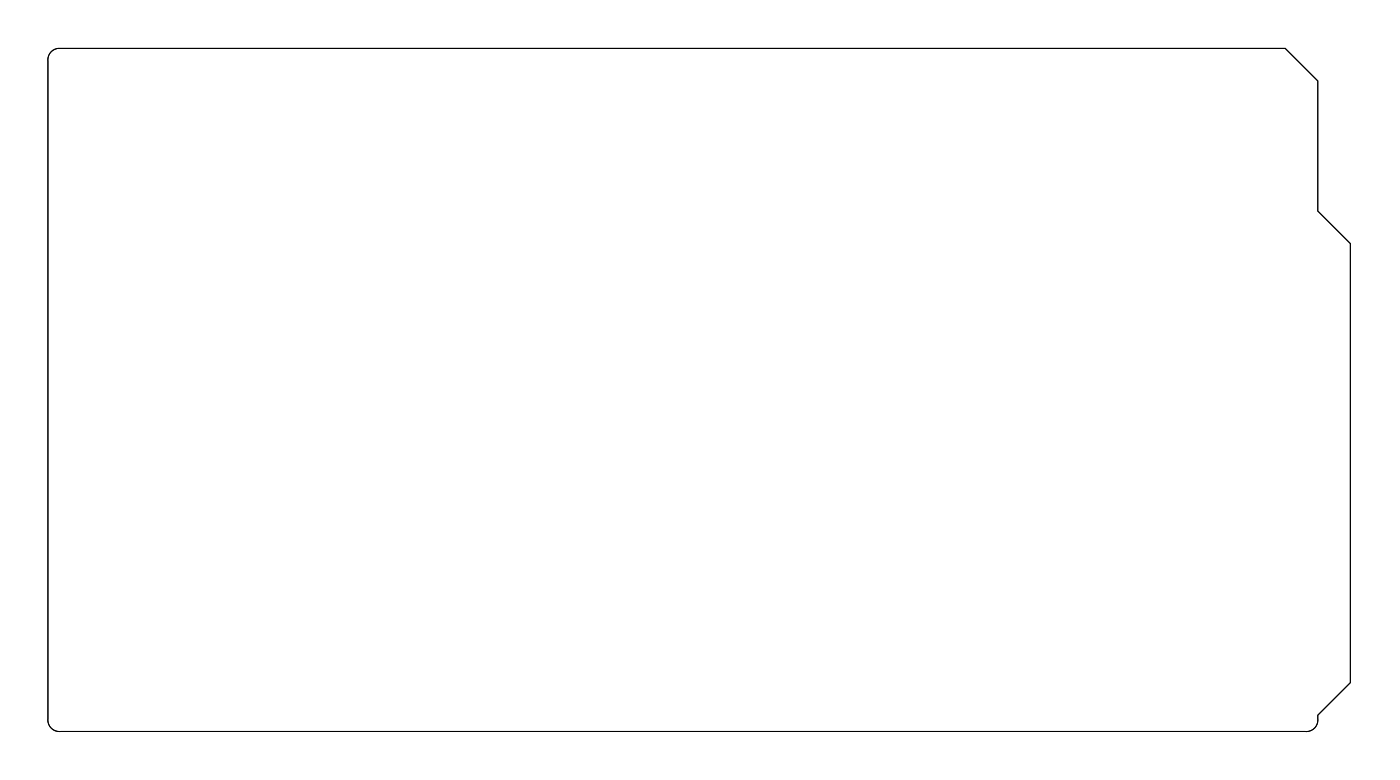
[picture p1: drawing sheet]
<svg xmlns="http://www.w3.org/2000/svg" width="109mm" height="61mm" viewBox="0 0 109 61" stroke-linecap="round" stroke-linejoin="round" font-family="sans-serif">
<path d="M3.9 4.1l.3-.2 .3-.1h95.6l2.5 2.5v10.1l2.5 2.5v34.2l-2.5 2.5a.97 .97 0 0 1-1 1.3h-96.9a.9 .9 0 0 1-1-1v-51.1l.1-.4z" fill="none" stroke="#000" stroke-width=".08"/>
<path d="M3.9 4.1l.3-.2 .3-.1h95.6l2.5 2.5v10.1l2.5 2.5v34.2l-2.5 2.5v.3a.89 .89 0 0 1-1 1h-96.9a.89 .89 0 0 1-1-1v-51.1l.1-.4zM3.9 4.1l-.1 .3-.1 .4v51.3a.9 .9 0 0 0 1 .8h97.1a1.02 1.02 0 0 0 .8-1.3l2.5-2.5v-34.2l-2.5-2.5v-10.1l-2.5-2.5h-95.6l-.3 .1z" fill="#000"/>
<circle cx="30.1" cy="12.4" r=".35" fill="#fff"/>
<circle cx="30.1" cy="12.4" r=".35" fill="none" stroke="#fff" stroke-width=".55"/>
<circle cx="20.9" cy="27.6" r=".35" fill="#fff"/>
<circle cx="20.9" cy="27.6" r=".35" fill="none" stroke="#fff" stroke-width=".55"/>
<circle cx="44.4" cy="41.9" r=".35" fill="#fff"/>
<circle cx="44.4" cy="41.9" r=".35" fill="none" stroke="#fff" stroke-width=".55"/>
<circle cx="19" cy="34.2" r=".74" fill="#fff"/>
<circle cx="19" cy="34.2" r=".74" fill="none" stroke="#fff" stroke-width=".76" stroke-linecap="butt"/>
<circle cx="16.4" cy="34.2" r=".74" fill="#fff"/>
<circle cx="16.4" cy="34.2" r=".74" fill="none" stroke="#fff" stroke-width=".76" stroke-linecap="butt"/>
<circle cx="13.9" cy="34.2" r=".74" fill="#fff"/>
<circle cx="13.9" cy="34.2" r=".74" fill="none" stroke="#fff" stroke-width=".76" stroke-linecap="butt"/>
<circle cx="11.4" cy="34.2" r=".74" fill="#fff"/>
<circle cx="11.4" cy="34.2" r=".74" fill="none" stroke="#fff" stroke-width=".76" stroke-linecap="butt"/>
<circle cx="16.4" cy="19" r=".74" fill="#fff"/>
<circle cx="16.4" cy="19" r=".74" fill="none" stroke="#fff" stroke-width=".76" stroke-linecap="butt"/>
<circle cx="16.4" cy="21.5" r=".74" fill="#fff"/>
<circle cx="16.4" cy="21.5" r=".74" fill="none" stroke="#fff" stroke-width=".76" stroke-linecap="butt"/>
<circle cx="16.4" cy="24.1" r=".74" fill="#fff"/>
<circle cx="16.4" cy="24.1" r=".74" fill="none" stroke="#fff" stroke-width=".76" stroke-linecap="butt"/>
<circle cx="24.1" cy="19" r=".74" fill="#fff"/>
<circle cx="24.1" cy="19" r=".74" fill="none" stroke="#fff" stroke-width=".76" stroke-linecap="butt"/>
<circle cx="26.6" cy="19" r=".74" fill="#fff"/>
<circle cx="26.6" cy="19" r=".74" fill="none" stroke="#fff" stroke-width=".76" stroke-linecap="butt"/>
<circle cx="29.1" cy="19" r=".74" fill="#fff"/>
<circle cx="29.1" cy="19" r=".74" fill="none" stroke="#fff" stroke-width=".76" stroke-linecap="butt"/>
<circle cx="31.7" cy="19" r=".74" fill="#fff"/>
<circle cx="31.7" cy="19" r=".74" fill="none" stroke="#fff" stroke-width=".76" stroke-linecap="butt"/>
<path d="M10.6 8.1h1.5v1.5h-1.5z" fill="#fff"/>
<path d="M10.6 8.1h1.5v1.5h-1.5z" fill="none" stroke="#fff" stroke-width=".76" stroke-linecap="butt"/>
<circle cx="11.4" cy="8.8" r=".76" fill="#fff"/>
<circle cx="11.4" cy="8.8" r=".76" fill="none" stroke="#fff" stroke-width=".76" stroke-linecap="butt"/>
<circle cx="11.4" cy="12.3" r=".76" fill="#fff"/>
<circle cx="11.4" cy="12.3" r=".76" fill="none" stroke="#fff" stroke-width=".76" stroke-linecap="butt"/>
<circle cx="39.3" cy="19" r=".74" fill="#fff"/>
<circle cx="39.3" cy="19" r=".74" fill="none" stroke="#fff" stroke-width=".76" stroke-linecap="butt"/>
<circle cx="39.3" cy="21.5" r=".74" fill="#fff"/>
<circle cx="39.3" cy="21.5" r=".74" fill="none" stroke="#fff" stroke-width=".76" stroke-linecap="butt"/>
<circle cx="85" cy="41.9" r=".74" fill="#fff"/>
<circle cx="85" cy="41.9" r=".74" fill="none" stroke="#fff" stroke-width=".76" stroke-linecap="butt"/>
<circle cx="85" cy="39.3" r=".74" fill="#fff"/>
<circle cx="85" cy="39.3" r=".74" fill="none" stroke="#fff" stroke-width=".76" stroke-linecap="butt"/>
<circle cx="85" cy="36.8" r=".74" fill="#fff"/>
<circle cx="85" cy="36.8" r=".74" fill="none" stroke="#fff" stroke-width=".76" stroke-linecap="butt"/>
<circle cx="46.9" cy="29.2" r=".7" fill="#fff"/>
<circle cx="46.9" cy="29.2" r=".7" fill="none" stroke="#fff" stroke-width=".76" stroke-linecap="butt"/>
<circle cx="36.8" cy="29.2" r=".7" fill="#fff"/>
<circle cx="36.8" cy="29.2" r=".7" fill="none" stroke="#fff" stroke-width=".76" stroke-linecap="butt"/>
<circle cx="79.9" cy="54.6" r=".71" fill="#fff"/>
<circle cx="79.9" cy="54.6" r=".71" fill="none" stroke="#fff" stroke-width=".69" stroke-linecap="butt"/>
<circle cx="39.3" cy="54.6" r=".71" fill="#fff"/>
<circle cx="39.3" cy="54.6" r=".71" fill="none" stroke="#fff" stroke-width=".69" stroke-linecap="butt"/>
<circle cx="82.5" cy="54.6" r=".71" fill="#fff"/>
<circle cx="82.5" cy="54.6" r=".71" fill="none" stroke="#fff" stroke-width=".69" stroke-linecap="butt"/>
<circle cx="85" cy="54.6" r=".71" fill="#fff"/>
<circle cx="85" cy="54.6" r=".71" fill="none" stroke="#fff" stroke-width=".69" stroke-linecap="butt"/>
<circle cx="87.6" cy="54.6" r=".71" fill="#fff"/>
<circle cx="87.6" cy="54.6" r=".71" fill="none" stroke="#fff" stroke-width=".69" stroke-linecap="butt"/>
<circle cx="90.1" cy="54.6" r=".71" fill="#fff"/>
<circle cx="90.1" cy="54.6" r=".71" fill="none" stroke="#fff" stroke-width=".69" stroke-linecap="butt"/>
<circle cx="97.7" cy="19" r=".71" fill="#fff"/>
<circle cx="97.7" cy="19" r=".71" fill="none" stroke="#fff" stroke-width=".69" stroke-linecap="butt"/>
<circle cx="92.6" cy="54.6" r=".71" fill="#fff"/>
<circle cx="92.6" cy="54.6" r=".71" fill="none" stroke="#fff" stroke-width=".69" stroke-linecap="butt"/>
<circle cx="95.2" cy="54.6" r=".71" fill="#fff"/>
<circle cx="95.2" cy="54.6" r=".71" fill="none" stroke="#fff" stroke-width=".69" stroke-linecap="butt"/>
<circle cx="40.3" cy="6.3" r=".71" fill="#fff"/>
<circle cx="40.3" cy="6.3" r=".71" fill="none" stroke="#fff" stroke-width=".69" stroke-linecap="butt"/>
<circle cx="54.5" cy="54.6" r=".71" fill="#fff"/>
<circle cx="54.5" cy="54.6" r=".71" fill="none" stroke="#fff" stroke-width=".69" stroke-linecap="butt"/>
<circle cx="57.1" cy="54.6" r=".71" fill="#fff"/>
<circle cx="57.1" cy="54.6" r=".71" fill="none" stroke="#fff" stroke-width=".69" stroke-linecap="butt"/>
<circle cx="59.6" cy="54.6" r=".71" fill="#fff"/>
<circle cx="59.6" cy="54.6" r=".71" fill="none" stroke="#fff" stroke-width=".69" stroke-linecap="butt"/>
<circle cx="62.2" cy="54.6" r=".71" fill="#fff"/>
<circle cx="62.2" cy="54.6" r=".71" fill="none" stroke="#fff" stroke-width=".69" stroke-linecap="butt"/>
<circle cx="97.7" cy="39.3" r=".71" fill="#fff"/>
<circle cx="97.7" cy="39.3" r=".71" fill="none" stroke="#fff" stroke-width=".69" stroke-linecap="butt"/>
<circle cx="64.7" cy="54.6" r=".71" fill="#fff"/>
<circle cx="64.7" cy="54.6" r=".71" fill="none" stroke="#fff" stroke-width=".69" stroke-linecap="butt"/>
<circle cx="67.2" cy="54.6" r=".71" fill="#fff"/>
<circle cx="67.2" cy="54.6" r=".71" fill="none" stroke="#fff" stroke-width=".69" stroke-linecap="butt"/>
<circle cx="69.8" cy="54.6" r=".71" fill="#fff"/>
<circle cx="69.8" cy="54.6" r=".71" fill="none" stroke="#fff" stroke-width=".69" stroke-linecap="butt"/>
<circle cx="72.3" cy="54.6" r=".71" fill="#fff"/>
<circle cx="72.3" cy="54.6" r=".71" fill="none" stroke="#fff" stroke-width=".69" stroke-linecap="butt"/>
<circle cx="59.6" cy="6.3" r=".71" fill="#fff"/>
<circle cx="59.6" cy="6.3" r=".71" fill="none" stroke="#fff" stroke-width=".69" stroke-linecap="butt"/>
<circle cx="97.7" cy="8.8" r=".71" fill="#fff"/>
<circle cx="97.7" cy="8.8" r=".71" fill="none" stroke="#fff" stroke-width=".69" stroke-linecap="butt"/>
<circle cx="97.7" cy="29.2" r=".71" fill="#fff"/>
<circle cx="97.7" cy="29.2" r=".71" fill="none" stroke="#fff" stroke-width=".69" stroke-linecap="butt"/>
<circle cx="97.7" cy="49.5" r=".71" fill="#fff"/>
<circle cx="97.7" cy="49.5" r=".71" fill="none" stroke="#fff" stroke-width=".69" stroke-linecap="butt"/>
<circle cx="30.2" cy="6.3" r=".71" fill="#fff"/>
<circle cx="30.2" cy="6.3" r=".71" fill="none" stroke="#fff" stroke-width=".69" stroke-linecap="butt"/>
<circle cx="49.5" cy="54.6" r=".71" fill="#fff"/>
<circle cx="49.5" cy="54.6" r=".71" fill="none" stroke="#fff" stroke-width=".69" stroke-linecap="butt"/>
<circle cx="49.5" cy="6.3" r=".71" fill="#fff"/>
<circle cx="49.5" cy="6.3" r=".71" fill="none" stroke="#fff" stroke-width=".69" stroke-linecap="butt"/>
<circle cx="97.7" cy="13.9" r=".71" fill="#fff"/>
<circle cx="97.7" cy="13.9" r=".71" fill="none" stroke="#fff" stroke-width=".69" stroke-linecap="butt"/>
<circle cx="97.7" cy="24.1" r=".71" fill="#fff"/>
<circle cx="97.7" cy="24.1" r=".71" fill="none" stroke="#fff" stroke-width=".69" stroke-linecap="butt"/>
<circle cx="97.7" cy="34.2" r=".71" fill="#fff"/>
<circle cx="97.7" cy="34.2" r=".71" fill="none" stroke="#fff" stroke-width=".69" stroke-linecap="butt"/>
<circle cx="90.1" cy="6.3" r=".71" fill="#fff"/>
<circle cx="90.1" cy="6.3" r=".71" fill="none" stroke="#fff" stroke-width=".69" stroke-linecap="butt"/>
<circle cx="97.7" cy="44.4" r=".71" fill="#fff"/>
<circle cx="97.7" cy="44.4" r=".71" fill="none" stroke="#fff" stroke-width=".69" stroke-linecap="butt"/>
<circle cx="87.6" cy="6.3" r=".71" fill="#fff"/>
<circle cx="87.6" cy="6.3" r=".71" fill="none" stroke="#fff" stroke-width=".69" stroke-linecap="butt"/>
<circle cx="85" cy="6.3" r=".71" fill="#fff"/>
<circle cx="85" cy="6.3" r=".71" fill="none" stroke="#fff" stroke-width=".69" stroke-linecap="butt"/>
<circle cx="82.5" cy="6.3" r=".71" fill="#fff"/>
<circle cx="82.5" cy="6.3" r=".71" fill="none" stroke="#fff" stroke-width=".69" stroke-linecap="butt"/>
<circle cx="79.9" cy="6.3" r=".71" fill="#fff"/>
<circle cx="79.9" cy="6.3" r=".71" fill="none" stroke="#fff" stroke-width=".69" stroke-linecap="butt"/>
<circle cx="77.4" cy="6.3" r=".71" fill="#fff"/>
<circle cx="77.4" cy="6.3" r=".71" fill="none" stroke="#fff" stroke-width=".69" stroke-linecap="butt"/>
<circle cx="74.9" cy="6.3" r=".71" fill="#fff"/>
<circle cx="74.9" cy="6.3" r=".71" fill="none" stroke="#fff" stroke-width=".69" stroke-linecap="butt"/>
<circle cx="72.3" cy="6.3" r=".71" fill="#fff"/>
<circle cx="72.3" cy="6.3" r=".71" fill="none" stroke="#fff" stroke-width=".69" stroke-linecap="butt"/>
<circle cx="25.1" cy="6.3" r=".71" fill="#fff"/>
<circle cx="25.1" cy="6.3" r=".71" fill="none" stroke="#fff" stroke-width=".69" stroke-linecap="butt"/>
<circle cx="35.2" cy="6.3" r=".71" fill="#fff"/>
<circle cx="35.2" cy="6.3" r=".71" fill="none" stroke="#fff" stroke-width=".69" stroke-linecap="butt"/>
<circle cx="45.4" cy="6.3" r=".71" fill="#fff"/>
<circle cx="45.4" cy="6.3" r=".71" fill="none" stroke="#fff" stroke-width=".69" stroke-linecap="butt"/>
<circle cx="34.2" cy="54.6" r=".71" fill="#fff"/>
<circle cx="34.2" cy="54.6" r=".71" fill="none" stroke="#fff" stroke-width=".69" stroke-linecap="butt"/>
<circle cx="44.4" cy="54.6" r=".71" fill="#fff"/>
<circle cx="44.4" cy="54.6" r=".71" fill="none" stroke="#fff" stroke-width=".69" stroke-linecap="butt"/>
<circle cx="64.7" cy="6.3" r=".71" fill="#fff"/>
<circle cx="64.7" cy="6.3" r=".71" fill="none" stroke="#fff" stroke-width=".69" stroke-linecap="butt"/>
<circle cx="54.5" cy="6.3" r=".71" fill="#fff"/>
<circle cx="54.5" cy="6.3" r=".71" fill="none" stroke="#fff" stroke-width=".69" stroke-linecap="butt"/>
<circle cx="97.7" cy="6.3" r=".71" fill="#fff"/>
<circle cx="97.7" cy="6.3" r=".71" fill="none" stroke="#fff" stroke-width=".69" stroke-linecap="butt"/>
<circle cx="97.7" cy="11.4" r=".71" fill="#fff"/>
<circle cx="97.7" cy="11.4" r=".71" fill="none" stroke="#fff" stroke-width=".69" stroke-linecap="butt"/>
<circle cx="97.7" cy="16.5" r=".71" fill="#fff"/>
<circle cx="97.7" cy="16.5" r=".71" fill="none" stroke="#fff" stroke-width=".69" stroke-linecap="butt"/>
<circle cx="97.7" cy="21.5" r=".71" fill="#fff"/>
<circle cx="97.7" cy="21.5" r=".71" fill="none" stroke="#fff" stroke-width=".69" stroke-linecap="butt"/>
<circle cx="97.7" cy="26.6" r=".71" fill="#fff"/>
<circle cx="97.7" cy="26.6" r=".71" fill="none" stroke="#fff" stroke-width=".69" stroke-linecap="butt"/>
<circle cx="97.7" cy="31.7" r=".71" fill="#fff"/>
<circle cx="97.7" cy="31.7" r=".71" fill="none" stroke="#fff" stroke-width=".69" stroke-linecap="butt"/>
<circle cx="97.7" cy="36.8" r=".71" fill="#fff"/>
<circle cx="97.7" cy="36.8" r=".71" fill="none" stroke="#fff" stroke-width=".69" stroke-linecap="butt"/>
<circle cx="97.7" cy="41.9" r=".71" fill="#fff"/>
<circle cx="97.7" cy="41.9" r=".71" fill="none" stroke="#fff" stroke-width=".69" stroke-linecap="butt"/>
<circle cx="97.7" cy="46.9" r=".71" fill="#fff"/>
<circle cx="97.7" cy="46.9" r=".71" fill="none" stroke="#fff" stroke-width=".69" stroke-linecap="butt"/>
<circle cx="22.5" cy="6.3" r=".71" fill="#fff"/>
<circle cx="22.5" cy="6.3" r=".71" fill="none" stroke="#fff" stroke-width=".69" stroke-linecap="butt"/>
<circle cx="27.6" cy="6.3" r=".71" fill="#fff"/>
<circle cx="27.6" cy="6.3" r=".71" fill="none" stroke="#fff" stroke-width=".69" stroke-linecap="butt"/>
<circle cx="32.7" cy="6.3" r=".71" fill="#fff"/>
<circle cx="32.7" cy="6.3" r=".71" fill="none" stroke="#fff" stroke-width=".69" stroke-linecap="butt"/>
<circle cx="37.8" cy="6.3" r=".71" fill="#fff"/>
<circle cx="37.8" cy="6.3" r=".71" fill="none" stroke="#fff" stroke-width=".69" stroke-linecap="butt"/>
<circle cx="42.9" cy="6.3" r=".71" fill="#fff"/>
<circle cx="42.9" cy="6.3" r=".71" fill="none" stroke="#fff" stroke-width=".69" stroke-linecap="butt"/>
<circle cx="31.7" cy="54.6" r=".71" fill="#fff"/>
<circle cx="31.7" cy="54.6" r=".71" fill="none" stroke="#fff" stroke-width=".69" stroke-linecap="butt"/>
<circle cx="36.8" cy="54.6" r=".71" fill="#fff"/>
<circle cx="36.8" cy="54.6" r=".71" fill="none" stroke="#fff" stroke-width=".69" stroke-linecap="butt"/>
<circle cx="41.8" cy="54.6" r=".71" fill="#fff"/>
<circle cx="41.8" cy="54.6" r=".71" fill="none" stroke="#fff" stroke-width=".69" stroke-linecap="butt"/>
<circle cx="46.9" cy="54.6" r=".71" fill="#fff"/>
<circle cx="46.9" cy="54.6" r=".71" fill="none" stroke="#fff" stroke-width=".69" stroke-linecap="butt"/>
<circle cx="67.2" cy="6.3" r=".71" fill="#fff"/>
<circle cx="67.2" cy="6.3" r=".71" fill="none" stroke="#fff" stroke-width=".69" stroke-linecap="butt"/>
<circle cx="62.2" cy="6.3" r=".71" fill="#fff"/>
<circle cx="62.2" cy="6.3" r=".71" fill="none" stroke="#fff" stroke-width=".69" stroke-linecap="butt"/>
<circle cx="57.1" cy="6.3" r=".71" fill="#fff"/>
<circle cx="57.1" cy="6.3" r=".71" fill="none" stroke="#fff" stroke-width=".69" stroke-linecap="butt"/>
<circle cx="52" cy="6.3" r=".71" fill="#fff"/>
<circle cx="52" cy="6.3" r=".71" fill="none" stroke="#fff" stroke-width=".69" stroke-linecap="butt"/>
<circle cx="100.3" cy="6.3" r=".71" fill="#fff"/>
<circle cx="100.3" cy="6.3" r=".71" fill="none" stroke="#fff" stroke-width=".69" stroke-linecap="butt"/>
<circle cx="100.3" cy="8.8" r=".71" fill="#fff"/>
<circle cx="100.3" cy="8.8" r=".71" fill="none" stroke="#fff" stroke-width=".69" stroke-linecap="butt"/>
<circle cx="100.3" cy="11.4" r=".71" fill="#fff"/>
<circle cx="100.3" cy="11.4" r=".71" fill="none" stroke="#fff" stroke-width=".69" stroke-linecap="butt"/>
<circle cx="100.3" cy="13.9" r=".71" fill="#fff"/>
<circle cx="100.3" cy="13.9" r=".71" fill="none" stroke="#fff" stroke-width=".69" stroke-linecap="butt"/>
<circle cx="100.3" cy="16.5" r=".71" fill="#fff"/>
<circle cx="100.3" cy="16.5" r=".71" fill="none" stroke="#fff" stroke-width=".69" stroke-linecap="butt"/>
<circle cx="100.3" cy="19" r=".71" fill="#fff"/>
<circle cx="100.3" cy="19" r=".71" fill="none" stroke="#fff" stroke-width=".69" stroke-linecap="butt"/>
<circle cx="100.3" cy="21.5" r=".71" fill="#fff"/>
<circle cx="100.3" cy="21.5" r=".71" fill="none" stroke="#fff" stroke-width=".69" stroke-linecap="butt"/>
<circle cx="100.3" cy="24.1" r=".71" fill="#fff"/>
<circle cx="100.3" cy="24.1" r=".71" fill="none" stroke="#fff" stroke-width=".69" stroke-linecap="butt"/>
<circle cx="100.3" cy="26.6" r=".71" fill="#fff"/>
<circle cx="100.3" cy="26.6" r=".71" fill="none" stroke="#fff" stroke-width=".69" stroke-linecap="butt"/>
<circle cx="100.3" cy="29.2" r=".71" fill="#fff"/>
<circle cx="100.3" cy="29.2" r=".71" fill="none" stroke="#fff" stroke-width=".69" stroke-linecap="butt"/>
<circle cx="100.3" cy="31.7" r=".71" fill="#fff"/>
<circle cx="100.3" cy="31.7" r=".71" fill="none" stroke="#fff" stroke-width=".69" stroke-linecap="butt"/>
<circle cx="100.3" cy="34.2" r=".71" fill="#fff"/>
<circle cx="100.3" cy="34.2" r=".71" fill="none" stroke="#fff" stroke-width=".69" stroke-linecap="butt"/>
<circle cx="100.3" cy="36.8" r=".71" fill="#fff"/>
<circle cx="100.3" cy="36.8" r=".71" fill="none" stroke="#fff" stroke-width=".69" stroke-linecap="butt"/>
<circle cx="100.3" cy="39.3" r=".71" fill="#fff"/>
<circle cx="100.3" cy="39.3" r=".71" fill="none" stroke="#fff" stroke-width=".69" stroke-linecap="butt"/>
<circle cx="100.3" cy="41.9" r=".71" fill="#fff"/>
<circle cx="100.3" cy="41.9" r=".71" fill="none" stroke="#fff" stroke-width=".69" stroke-linecap="butt"/>
<circle cx="100.3" cy="44.4" r=".71" fill="#fff"/>
<circle cx="100.3" cy="44.4" r=".71" fill="none" stroke="#fff" stroke-width=".69" stroke-linecap="butt"/>
<circle cx="100.3" cy="46.9" r=".71" fill="#fff"/>
<circle cx="100.3" cy="46.9" r=".71" fill="none" stroke="#fff" stroke-width=".69" stroke-linecap="butt"/>
<circle cx="100.3" cy="49.5" r=".71" fill="#fff"/>
<circle cx="100.3" cy="49.5" r=".71" fill="none" stroke="#fff" stroke-width=".69" stroke-linecap="butt"/>
<circle cx="77.4" cy="54.6" r=".71" fill="#fff"/>
<circle cx="77.4" cy="54.6" r=".71" fill="none" stroke="#fff" stroke-width=".69" stroke-linecap="butt"/>
<circle cx="62.2" cy="26.6" r=".69" fill="#fff"/>
<circle cx="62.2" cy="26.6" r=".69" fill="none" stroke="#fff" stroke-width=".64" stroke-linecap="butt"/>
<circle cx="64.7" cy="26.6" r=".69" fill="#fff"/>
<circle cx="64.7" cy="26.6" r=".69" fill="none" stroke="#fff" stroke-width=".64" stroke-linecap="butt"/>
<circle cx="67.2" cy="26.6" r=".69" fill="#fff"/>
<circle cx="67.2" cy="26.6" r=".69" fill="none" stroke="#fff" stroke-width=".64" stroke-linecap="butt"/>
<circle cx="69.8" cy="26.6" r=".69" fill="#fff"/>
<circle cx="69.8" cy="26.6" r=".69" fill="none" stroke="#fff" stroke-width=".64" stroke-linecap="butt"/>
<circle cx="72.3" cy="26.6" r=".69" fill="#fff"/>
<circle cx="72.3" cy="26.6" r=".69" fill="none" stroke="#fff" stroke-width=".64" stroke-linecap="butt"/>
<circle cx="74.9" cy="26.6" r=".69" fill="#fff"/>
<circle cx="74.9" cy="26.6" r=".69" fill="none" stroke="#fff" stroke-width=".64" stroke-linecap="butt"/>
<circle cx="77.4" cy="26.6" r=".69" fill="#fff"/>
<circle cx="77.4" cy="26.6" r=".69" fill="none" stroke="#fff" stroke-width=".64" stroke-linecap="butt"/>
<circle cx="11.4" cy="52" r=".69" fill="#fff"/>
<circle cx="11.4" cy="52" r=".69" fill="none" stroke="#fff" stroke-width=".64" stroke-linecap="butt"/>
<circle cx="13.9" cy="52" r=".69" fill="#fff"/>
<circle cx="13.9" cy="52" r=".69" fill="none" stroke="#fff" stroke-width=".64" stroke-linecap="butt"/>
<circle cx="16.4" cy="52" r=".69" fill="#fff"/>
<circle cx="16.4" cy="52" r=".69" fill="none" stroke="#fff" stroke-width=".64" stroke-linecap="butt"/>
<circle cx="19" cy="52" r=".69" fill="#fff"/>
<circle cx="19" cy="52" r=".69" fill="none" stroke="#fff" stroke-width=".64" stroke-linecap="butt"/>
<circle cx="21.5" cy="52" r=".69" fill="#fff"/>
<circle cx="21.5" cy="52" r=".69" fill="none" stroke="#fff" stroke-width=".64" stroke-linecap="butt"/>
<path d="M36 38.5h1.5v1.5h-1.5z" fill="#fff"/>
<path d="M36 38.5h1.5v1.5h-1.5z" fill="none" stroke="#fff" stroke-width=".69" stroke-linecap="butt"/>
<circle cx="36.8" cy="39.3" r=".73" fill="#fff"/>
<circle cx="36.8" cy="39.3" r=".73" fill="none" stroke="#fff" stroke-width=".69" stroke-linecap="butt"/>
<circle cx="34.2" cy="39.3" r=".73" fill="#fff"/>
<circle cx="34.2" cy="39.3" r=".73" fill="none" stroke="#fff" stroke-width=".69" stroke-linecap="butt"/>
<circle cx="36.8" cy="41.8" r=".73" fill="#fff"/>
<circle cx="36.8" cy="41.8" r=".73" fill="none" stroke="#fff" stroke-width=".69" stroke-linecap="butt"/>
<circle cx="34.2" cy="41.8" r=".73" fill="#fff"/>
<circle cx="34.2" cy="41.8" r=".73" fill="none" stroke="#fff" stroke-width=".69" stroke-linecap="butt"/>
<circle cx="36.8" cy="44.4" r=".73" fill="#fff"/>
<circle cx="36.8" cy="44.4" r=".73" fill="none" stroke="#fff" stroke-width=".69" stroke-linecap="butt"/>
<circle cx="34.2" cy="44.4" r=".73" fill="#fff"/>
<circle cx="34.2" cy="44.4" r=".73" fill="none" stroke="#fff" stroke-width=".69" stroke-linecap="butt"/>
<path d="M36 46.2h1.5v1.5h-1.5z" fill="#fff"/>
<path d="M36 46.2h1.5v1.5h-1.5z" fill="none" stroke="#fff" stroke-width=".69" stroke-linecap="butt"/>
<circle cx="36.8" cy="46.9" r=".73" fill="#fff"/>
<circle cx="36.8" cy="46.9" r=".73" fill="none" stroke="#fff" stroke-width=".69" stroke-linecap="butt"/>
<circle cx="34.2" cy="46.9" r=".73" fill="#fff"/>
<circle cx="34.2" cy="46.9" r=".73" fill="none" stroke="#fff" stroke-width=".69" stroke-linecap="butt"/>
<circle cx="76.1" cy="34.2" r="1.5" fill="#fff"/>
<circle cx="76.1" cy="34.2" r="1.5" fill="none" stroke="#fff" stroke-width=".76" stroke-linecap="butt"/>
<circle cx="59.6" cy="46.9" r=".69" fill="#fff"/>
<circle cx="59.6" cy="46.9" r=".69" fill="none" stroke="#fff" stroke-width=".64" stroke-linecap="butt"/>
<circle cx="62.2" cy="46.9" r=".69" fill="#fff"/>
<circle cx="62.2" cy="46.9" r=".69" fill="none" stroke="#fff" stroke-width=".64" stroke-linecap="butt"/>
<circle cx="64.7" cy="46.9" r=".69" fill="#fff"/>
<circle cx="64.7" cy="46.9" r=".69" fill="none" stroke="#fff" stroke-width=".64" stroke-linecap="butt"/>
<circle cx="67.2" cy="46.9" r=".69" fill="#fff"/>
<circle cx="67.2" cy="46.9" r=".69" fill="none" stroke="#fff" stroke-width=".64" stroke-linecap="butt"/>
<circle cx="69.8" cy="46.9" r=".69" fill="#fff"/>
<circle cx="69.8" cy="46.9" r=".69" fill="none" stroke="#fff" stroke-width=".64" stroke-linecap="butt"/>
<circle cx="72.3" cy="46.9" r=".69" fill="#fff"/>
<circle cx="72.3" cy="46.9" r=".69" fill="none" stroke="#fff" stroke-width=".64" stroke-linecap="butt"/>
<circle cx="74.9" cy="46.9" r=".69" fill="#fff"/>
<circle cx="74.9" cy="46.9" r=".69" fill="none" stroke="#fff" stroke-width=".64" stroke-linecap="butt"/>
<circle cx="77.4" cy="46.9" r=".69" fill="#fff"/>
<circle cx="77.4" cy="46.9" r=".69" fill="none" stroke="#fff" stroke-width=".64" stroke-linecap="butt"/>
<circle cx="60.9" cy="34.2" r="1.5" fill="#fff"/>
<circle cx="60.9" cy="34.2" r="1.5" fill="none" stroke="#fff" stroke-width=".76" stroke-linecap="butt"/>
</svg>
